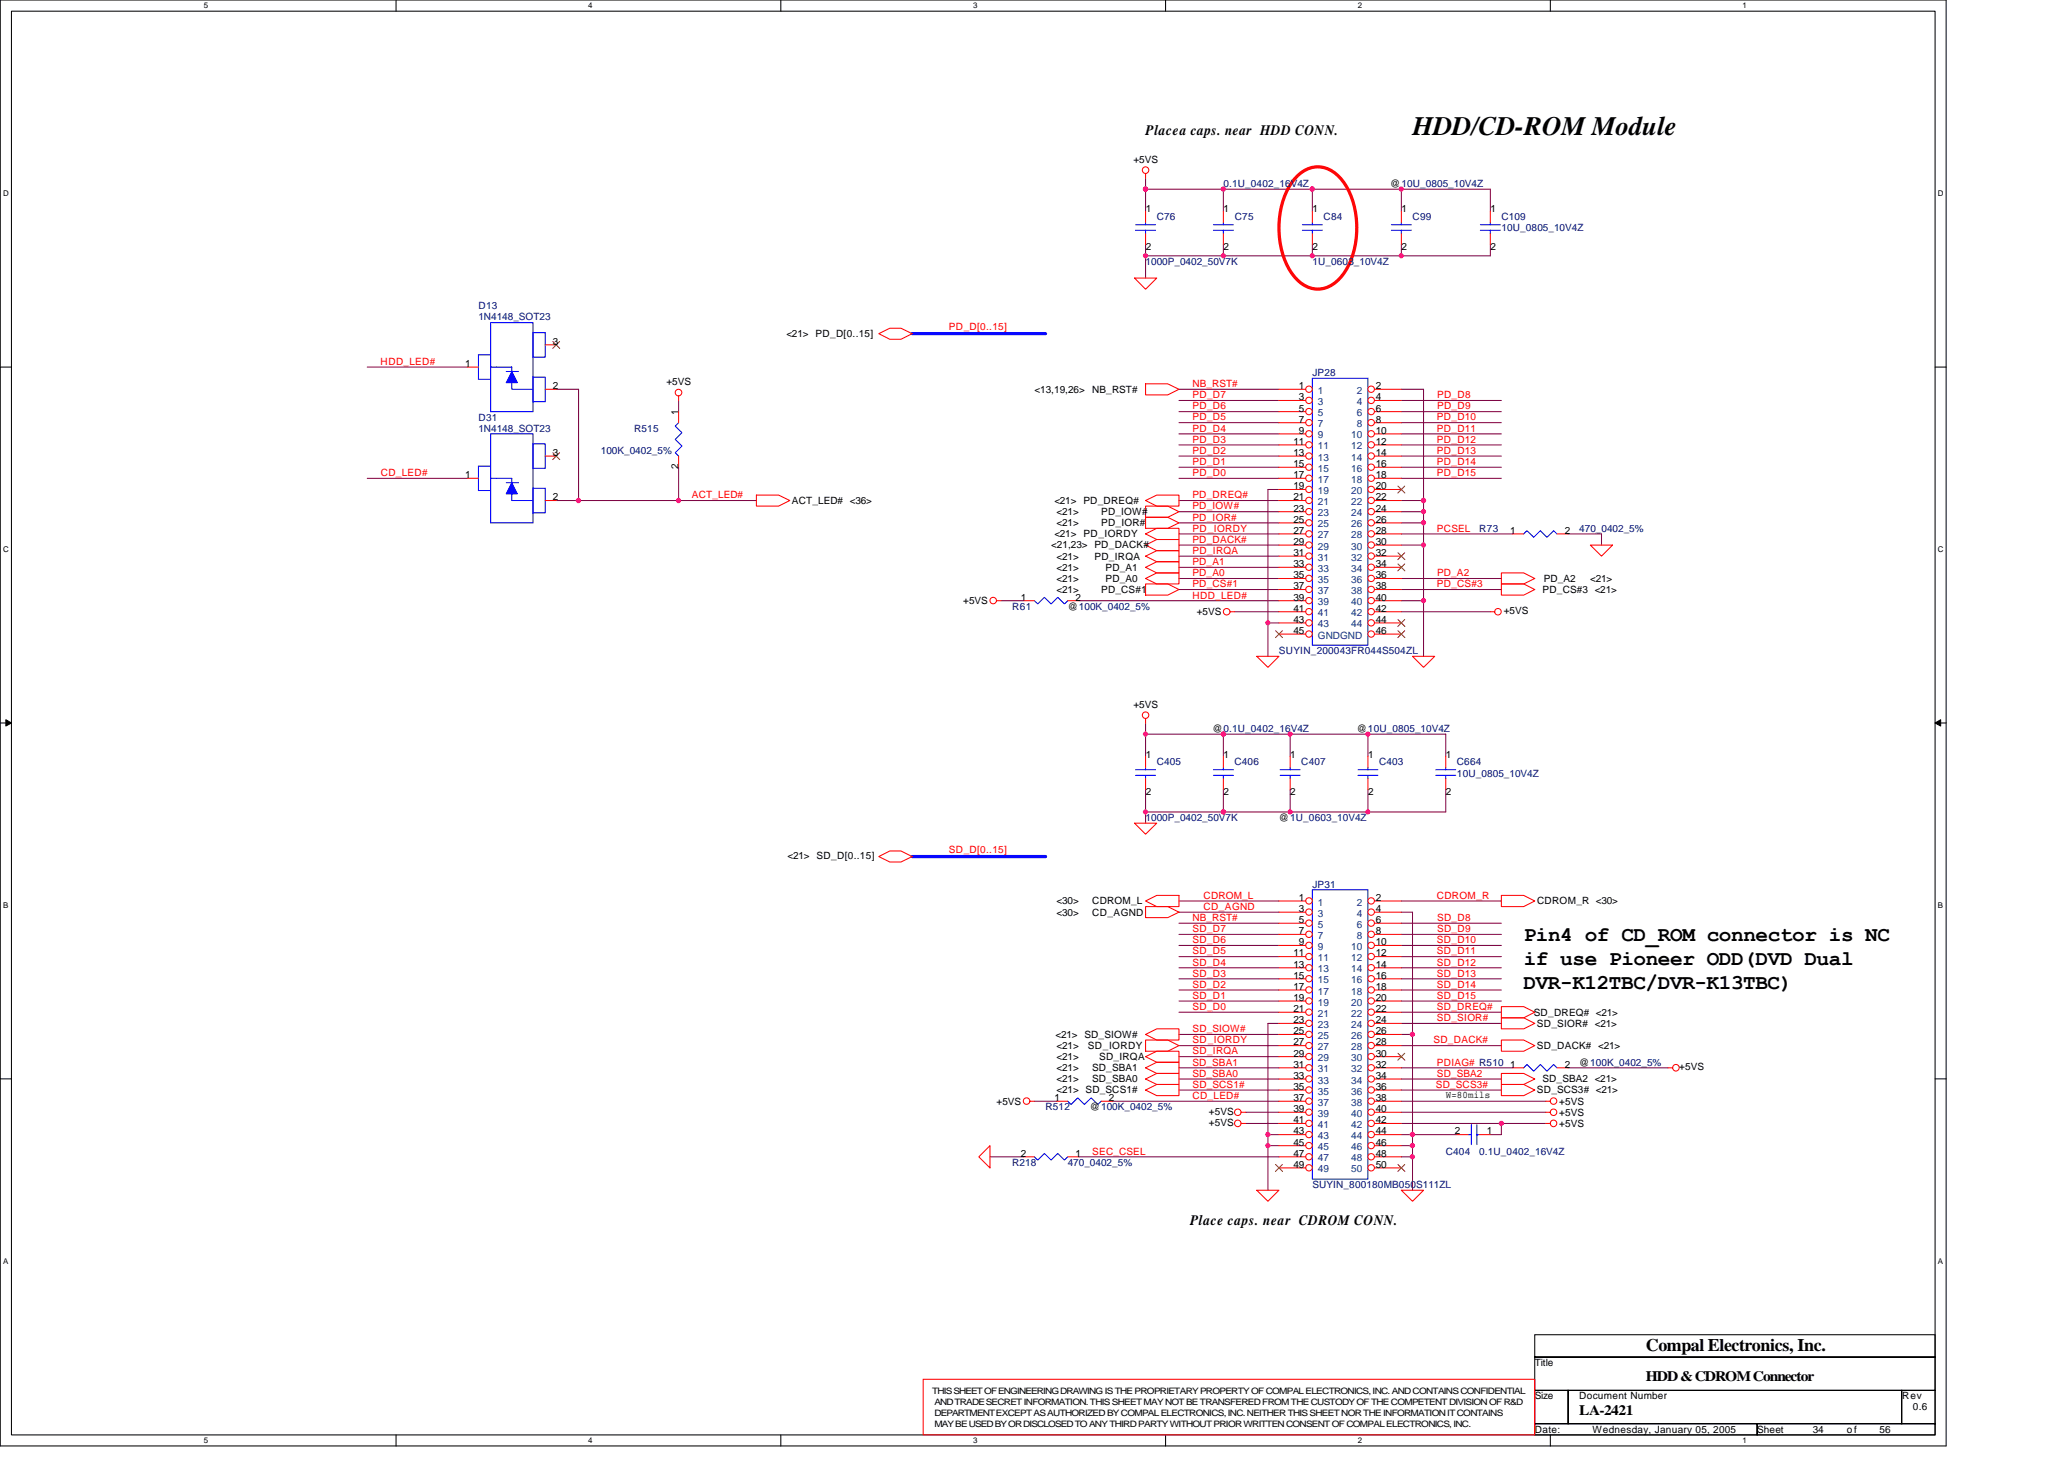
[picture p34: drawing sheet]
<svg xmlns="http://www.w3.org/2000/svg" width="297mm" height="210mm" viewBox="0 0 297 210" stroke-linecap="round" stroke-linejoin="round" font-family="sans-serif">
<defs><g id="words">
<text font-size="3.8" x="203.3" y="19.5">HDD/CD-ROM Module</text>
<g font-size="3">
<text x="219.3" y="135.4">Pin4 of CD_ROM connector is NC</text>
<text x="219.3" y="142.3">DVR-K12TBC/DVR-K13TBC)</text>
<text x="219.3" y="138.8">if use Pioneer ODD(DVD Dual</text>
</g>
<text font-size="2.5" x="236.9" y="194.3">Compal Electronics, Inc.</text>
<g font-size="2.1">
<text x="164.9" y="19.5">Placea caps. near HDD CONN.</text>
<text x="171.3" y="176.3">Place caps. near CDROM CONN.</text>
<text x="227.3" y="203.5">LA-2421</text>
<text x="236.9" y="198.7">HDD &amp; CDROM Connector</text>
</g>
<g font-size="1.4">
<text x="163.1" y="23.4">+5VS</text>
<text x="200.1" y="26.9">@10U_0805_10V4Z</text>
<text x="164.9" y="30.6">1</text>
<text x="176.1" y="30.6">1</text>
<text x="188.9" y="30.6">1</text>
<text x="201.7" y="30.6">1</text>
<text x="214.5" y="30.6">1</text>
<text x="164.9" y="36">2</text>
<text x="176.1" y="36">2</text>
<text x="188.9" y="36">2</text>
<text x="201.7" y="36">2</text>
<text x="214.5" y="36">2</text>
<text x="66.9" y="52.8">1</text>
<text x="79.6" y="49.6">3</text>
<text x="113.2" y="48.5">&lt;21&gt; PD_D[0..15]</text>
<text x="79.6" y="56">2</text>
<text x="95.9" y="55.4">+5VS</text>
<text x="97.6" y="59.7" transform="rotate(-90 97.6 59.7)">1</text>
<text x="148.9" y="56.5">&lt;13,19,26&gt;</text>
<text x="157.2" y="56.5">NB_RST#</text>
<text x="186.9" y="56">1</text>
<text x="186.9" y="57.6">3</text>
<text x="186.9" y="59.2">5</text>
<text x="198" y="56">2</text>
<text x="198" y="57.6">4</text>
<text x="198" y="59.2">6</text>
<text x="79.6" y="65.6">3</text>
<text x="186.1" y="64">11</text>
<text x="186.1" y="65.6">13</text>
<text x="186.9" y="60.8">7</text>
<text x="186.9" y="62.4">9</text>
<text x="198" y="60.8">8</text>
<text x="198" y="62.4">10</text>
<text x="198" y="64">12</text>
<text x="198" y="65.6">14</text>
<text x="66.9" y="68.8">1</text>
<text x="79.6" y="72">2</text>
<text x="97.6" y="67.5" transform="rotate(-90 97.6 67.5)">2</text>
<text x="186.1" y="67.2">15</text>
<text x="186.1" y="68.8">17</text>
<text x="186.1" y="70.4">19</text>
<text x="186.1" y="72">21</text>
<text x="198" y="67.2">16</text>
<text x="198" y="68.8">18</text>
<text x="198" y="70.4">20</text>
<text x="198" y="72">22</text>
<text x="114" y="72.5">ACT_LED# &lt;36&gt;</text>
<text x="151.7" y="72.5">&lt;21&gt; PD_DREQ#</text>
<text x="151.7" y="77.3">&lt;21&gt; PD_IORDY</text>
<text x="152.1" y="75.7">&lt;21&gt;</text>
<text x="152.1" y="74.1">&lt;21&gt;</text>
<text x="158.5" y="75.7">PD_IOR#</text>
<text x="158.5" y="74.1">PD_IOW#</text>
<text x="186.1" y="73.6">23</text>
<text x="186.1" y="75.2">25</text>
<text x="186.1" y="76.8">27</text>
<text x="198" y="73.6">24</text>
<text x="198" y="75.2">26</text>
<text x="198" y="76.8">28</text>
<text x="217.4" y="76.8">1</text>
<text x="225.2" y="76.8">2</text>
<text x="151.3" y="78.9">&lt;21,23&gt; PD_DACK#</text>
<text x="152.1" y="83.7">&lt;21&gt;</text>
<text x="152.1" y="82.1">&lt;21&gt;</text>
<text x="152.1" y="80.5">&lt;21&gt;</text>
<text x="157.5" y="80.5">PD_IRQA</text>
<text x="159.1" y="83.7">PD_A0</text>
<text x="159.1" y="82.1">PD_A1</text>
<text x="186.1" y="78.4">29</text>
<text x="186.1" y="80">31</text>
<text x="186.1" y="81.6">33</text>
<text x="186.1" y="83.2">35</text>
<text x="198" y="78.4">30</text>
<text x="198" y="80">32</text>
<text x="198" y="81.6">34</text>
<text x="198" y="83.2">36</text>
<text x="222.2" y="83.7">PD_A2</text>
<text x="228.9" y="83.7">&lt;21&gt;</text>
<text x="138.6" y="86.9">+5VS</text>
<text x="146.9" y="86.4">1</text>
<text x="152.1" y="85.3">&lt;21&gt;</text>
<text x="153.7" y="87.7">@100K_0402_5%</text>
<text x="154.8" y="86.4">2</text>
<text x="158.5" y="85.3">PD_CS#1</text>
<text x="172.2" y="88.5">+5VS</text>
<text x="186.1" y="84.8">37</text>
<text x="186.1" y="86.4">39</text>
<text x="186.1" y="88">41</text>
<text x="186.1" y="89.6">43</text>
<text x="198" y="84.8">38</text>
<text x="198" y="86.4">40</text>
<text x="198" y="88">42</text>
<text x="198" y="89.6">44</text>
<text x="216.4" y="88.3">+5VS</text>
<text x="222" y="85.3">PD_CS#3 &lt;21&gt;</text>
<text x="186.1" y="91.2">45</text>
<text x="198" y="91.2">46</text>
<text x="163.1" y="101.8">+5VS</text>
<text x="174.5" y="105.3">@0.1U_0402_16V4Z</text>
<text x="195.3" y="105.3">@10U_0805_10V4Z</text>
<text x="164.9" y="109">1</text>
<text x="176.1" y="109">1</text>
<text x="185.7" y="109">1</text>
<text x="196.9" y="109">1</text>
<text x="208.1" y="109">1</text>
<text x="164.9" y="114.4">2</text>
<text x="176.1" y="114.4">2</text>
<text x="184.1" y="118.1">@1U_0603_10V4Z</text>
<text x="185.7" y="114.4">2</text>
<text x="196.9" y="114.4">2</text>
<text x="208.1" y="114.4">2</text>
<text x="113.3" y="123.5">&lt;21&gt; SD_D[0..15]</text>
<text x="152.1" y="130.1">&lt;30&gt;</text>
<text x="152.1" y="131.7">&lt;30&gt;</text>
<text x="157.2" y="130.1">CDROM_L</text>
<text x="157.2" y="131.7">CD_AGND</text>
<text x="186.9" y="129.6">1</text>
<text x="186.9" y="131.2">3</text>
<text x="198" y="129.6">2</text>
<text x="198" y="131.2">4</text>
<text x="221.2" y="130.1">CDROM_R &lt;30&gt;</text>
<text x="186.1" y="137.6">11</text>
<text x="186.9" y="132.8">5</text>
<text x="186.9" y="134.4">7</text>
<text x="186.9" y="136">9</text>
<text x="198" y="132.8">6</text>
<text x="198" y="134.4">8</text>
<text x="198" y="136">10</text>
<text x="198" y="137.6">12</text>
<text x="186.1" y="139.2">13</text>
<text x="186.1" y="140.8">15</text>
<text x="186.1" y="142.4">17</text>
<text x="186.1" y="144">19</text>
<text x="198" y="139.2">14</text>
<text x="198" y="140.8">16</text>
<text x="198" y="142.4">18</text>
<text x="198" y="144">20</text>
<text x="151.9" y="149.3">&lt;21&gt; SD_SIOW#</text>
<text x="186.1" y="145.6">21</text>
<text x="186.1" y="147.2">23</text>
<text x="186.1" y="148.8">25</text>
<text x="198" y="145.6">22</text>
<text x="198" y="147.2">24</text>
<text x="198" y="148.8">26</text>
<text x="220.7" y="146.1">SD_DREQ# &lt;21&gt;</text>
<text x="221.2" y="147.7">SD_SIOR# &lt;21&gt;</text>
<text x="152.1" y="155.7">&lt;21&gt;</text>
<text x="152.1" y="154.1">&lt;21&gt;</text>
<text x="152.1" y="152.5">&lt;21&gt;</text>
<text x="152.1" y="150.9">&lt;21&gt;</text>
<text x="156.5" y="150.9">SD_IORDY</text>
<text x="157.2" y="155.7">SD_SBA0</text>
<text x="157.2" y="154.1">SD_SBA1</text>
<text x="158.2" y="152.5">SD_IRQA</text>
<text x="186.1" y="150.4">27</text>
<text x="186.1" y="152">29</text>
<text x="186.1" y="153.6">31</text>
<text x="186.1" y="155.2">33</text>
<text x="198" y="150.4">28</text>
<text x="198" y="152">30</text>
<text x="198" y="153.6">32</text>
<text x="198" y="155.2">34</text>
<text x="217.4" y="153.6">1</text>
<text x="221.2" y="150.9">SD_DACK# &lt;21&gt;</text>
<text x="222" y="155.7">SD_SBA2 &lt;21&gt;</text>
<text x="225.2" y="153.6">2</text>
<text x="227.3" y="153.3">@100K_0402_5%</text>
<text x="241.7" y="154">+5VS</text>
<text x="143.4" y="158.9">+5VS</text>
<text x="151.7" y="158.4">1</text>
<text x="152.1" y="157.3">&lt;21&gt; SD_SCS1#</text>
<text x="156.9" y="159.7">@100K_0402_5%</text>
<text x="159.6" y="158.4">2</text>
<text x="174" y="160.4">+5VS</text>
<text x="174" y="162">+5VS</text>
<text x="186.1" y="156.8">35</text>
<text x="186.1" y="158.4">37</text>
<text x="186.1" y="160">39</text>
<text x="186.1" y="161.6">41</text>
<text x="198" y="156.8">36</text>
<text x="198" y="158.4">38</text>
<text x="198" y="160">40</text>
<text x="198" y="161.6">42</text>
<text x="208.1" y="158">W=80mils</text>
<text x="221.2" y="157.3">SD_SCS3# &lt;21&gt;</text>
<text x="224.4" y="158.9">+5VS</text>
<text x="224.4" y="160.5">+5VS</text>
<text x="146.9" y="166.4">2</text>
<text x="154.8" y="166.4">1</text>
<text x="186.1" y="163.2">43</text>
<text x="186.1" y="164.8">45</text>
<text x="186.1" y="166.4">47</text>
<text x="186.1" y="168">49</text>
<text x="198" y="163.2">44</text>
<text x="198" y="164.8">46</text>
<text x="198" y="166.4">48</text>
<text x="198" y="168">50</text>
<text x="209.4" y="163.2">2</text>
<text x="214" y="163.2">1</text>
<text x="224.4" y="162.1">+5VS</text>
<text x="220.9" y="196.5">Title</text>
<text x="220.9" y="201.3">Size</text>
<text x="227.3" y="201.3">Document Number</text>
<text x="273.7" y="201.3">Rev</text>
<text x="275.3" y="202.9">0.6</text>
<text x="220.9" y="206.1">Date:</text>
<text x="229.2" y="206.1">Wednesday, January 05, 2005</text>
<text x="252.9" y="206.1">Sheet</text>
<text x="260.9" y="206.1">34</text>
<text x="265.8" y="206.1">of</text>
<text x="270.5" y="206.1">56</text>
</g>
<g font-size="1.4" fill="#000080">
<text x="176.1" y="26.9">0.1U_0402_16V4Z</text>
<text x="166.5" y="31.7">C76</text>
<text x="177.7" y="31.7">C75</text>
<text x="190.5" y="31.7">C84</text>
<text x="203.3" y="31.7">C99</text>
<text x="216.1" y="31.7">C109</text>
<text x="216.1" y="33.3">10U_0805_10V4Z</text>
<text x="164.9" y="38.1">1000P_0402_50V7K</text>
<text x="188.9" y="38.1">1U_0603_10V4Z</text>
<text x="68.9" y="46.1">1N4148_SOT23</text>
<text x="68.9" y="44.5">D13</text>
<text x="188.9" y="54.1">JP28</text>
<text x="68.9" y="62.1">1N4148_SOT23</text>
<text x="68.9" y="60.5">D31</text>
<text x="86.5" y="65.3">100K_0402_5%</text>
<text x="91.3" y="62.1">R515</text>
<text x="212.9" y="76.5">R73</text>
<text x="227.3" y="76.5">470_0402_5%</text>
<text x="145.7" y="87.7">R61</text>
<text x="184.1" y="94.1">SUYIN_200043FR044S504ZL</text>
<text x="166.5" y="110.1">C405</text>
<text x="177.7" y="110.1">C406</text>
<text x="187.3" y="110.1">C407</text>
<text x="198.5" y="110.1">C403</text>
<text x="209.7" y="110.1">C664</text>
<text x="209.7" y="111.7">10U_0805_10V4Z</text>
<text x="164.9" y="118.1">1000P_0402_50V7K</text>
<text x="188.9" y="127.7">JP31</text>
<text x="150.5" y="159.7">R512</text>
<text x="145.7" y="167.7">R218</text>
<text x="153.7" y="167.7">470_0402_5%</text>
<text x="208.1" y="166.1">C404</text>
<text x="212.9" y="166.1">0.1U_0402_16V4Z</text>
<text x="188.9" y="170.9">SUYIN_800180MB050S111ZL</text>
</g>
<g font-size="1.4" fill="#f00">
<text x="136.5" y="47.5">PD_D[0..15]</text>
<text x="54.8" y="52.5">HDD_LED#</text>
<text x="171.6" y="55.7">NB_RST#</text>
<text x="171.6" y="57.3">PD_D7</text>
<text x="171.6" y="58.9">PD_D6</text>
<text x="206.8" y="57.3">PD_D8</text>
<text x="206.8" y="58.9">PD_D9</text>
<text x="171.6" y="60.5">PD_D5</text>
<text x="171.6" y="63.7">PD_D3</text>
<text x="171.6" y="62.1">PD_D4</text>
<text x="171.6" y="65.3">PD_D2</text>
<text x="206.8" y="65.3">PD_D13</text>
<text x="206.8" y="63.7">PD_D12</text>
<text x="206.8" y="60.5">PD_D10</text>
<text x="206.8" y="62.1">PD_D11</text>
<text x="54.8" y="68.5">CD_LED#</text>
<text x="99.6" y="71.7">ACT_LED#</text>
<text x="171.6" y="71.7">PD_DREQ#</text>
<text x="171.6" y="66.9">PD_D1</text>
<text x="171.6" y="68.5">PD_D0</text>
<text x="206.8" y="68.5">PD_D15</text>
<text x="206.8" y="66.9">PD_D14</text>
<text x="171.6" y="73.3">PD_IOW#</text>
<text x="171.6" y="76.5">PD_IORDY</text>
<text x="171.6" y="74.9">PD_IOR#</text>
<text x="206.8" y="76.5">PCSEL</text>
<text x="171.6" y="78.1">PD_DACK#</text>
<text x="171.6" y="81.3">PD_A1</text>
<text x="171.6" y="82.9">PD_A0</text>
<text x="171.6" y="79.7">PD_IRQA</text>
<text x="206.8" y="82.9">PD_A2</text>
<text x="171.6" y="86.1">HDD_LED#</text>
<text x="171.6" y="84.5">PD_CS#1</text>
<text x="206.8" y="84.5">PD_CS#3</text>
<text x="136.5" y="122.7">SD_D[0..15]</text>
<text x="173.2" y="130.9">CD_AGND</text>
<text x="173.2" y="129.3">CDROM_L</text>
<text x="206.8" y="129.3">CDROM_R</text>
<text x="171.6" y="132.5">NB_RST#</text>
<text x="171.6" y="134.1">SD_D7</text>
<text x="171.6" y="135.7">SD_D6</text>
<text x="171.6" y="137.3">SD_D5</text>
<text x="206.8" y="137.3">SD_D11</text>
<text x="206.8" y="135.7">SD_D10</text>
<text x="206.8" y="132.5">SD_D8</text>
<text x="206.8" y="134.1">SD_D9</text>
<text x="171.6" y="138.9">SD_D4</text>
<text x="171.6" y="140.5">SD_D3</text>
<text x="171.6" y="142.1">SD_D2</text>
<text x="171.6" y="143.7">SD_D1</text>
<text x="206.8" y="138.9">SD_D12</text>
<text x="206.8" y="140.5">SD_D13</text>
<text x="206.8" y="142.1">SD_D14</text>
<text x="206.8" y="143.7">SD_D15</text>
<text x="171.6" y="148.5">SD_SIOW#</text>
<text x="171.6" y="145.3">SD_D0</text>
<text x="206.8" y="146.9">SD_SIOR#</text>
<text x="206.8" y="145.3">SD_DREQ#</text>
<text x="171.6" y="153.3">SD_SBA1</text>
<text x="171.6" y="154.9">SD_SBA0</text>
<text x="171.6" y="150.1">SD_IORDY</text>
<text x="171.6" y="151.7">SD_IRQA</text>
<text x="206.3" y="150.1">SD_DACK#</text>
<text x="206.8" y="153.3">PDIAG# R510</text>
<text x="206.8" y="154.9">SD_SBA2</text>
<text x="171.6" y="156.5">SD_SCS1#</text>
<text x="171.6" y="158.1">CD_LED#</text>
<text x="206.6" y="156.5">SD_SCS3#</text>
<text x="157.2" y="166.1">SEC_CSEL</text>
</g>
<g font-size="1.4" fill="#004080">
<text x="189.7" y="56.7">1</text>
<text x="189.7" y="58.3">3</text>
<text x="189.7" y="59.9">5</text>
<text x="195.3" y="56.7">2</text>
<text x="195.3" y="58.3">4</text>
<text x="195.3" y="59.9">6</text>
<text x="189.7" y="61.5">7</text>
<text x="189.7" y="63.1">9</text>
<text x="189.7" y="64.7">11</text>
<text x="194.5" y="63.1">10</text>
<text x="194.5" y="64.7">12</text>
<text x="195.3" y="61.5">8</text>
<text x="189.7" y="66.3">13</text>
<text x="189.7" y="67.9">15</text>
<text x="189.7" y="69.5">17</text>
<text x="189.7" y="71.1">19</text>
<text x="194.5" y="66.3">14</text>
<text x="194.5" y="67.9">16</text>
<text x="194.5" y="69.5">18</text>
<text x="194.5" y="71.1">20</text>
<text x="189.7" y="72.7">21</text>
<text x="189.7" y="74.3">23</text>
<text x="189.7" y="75.9">25</text>
<text x="189.7" y="77.5">27</text>
<text x="194.5" y="72.7">22</text>
<text x="194.5" y="74.3">24</text>
<text x="194.5" y="75.9">26</text>
<text x="194.5" y="77.5">28</text>
<text x="189.7" y="79.1">29</text>
<text x="189.7" y="80.7">31</text>
<text x="189.7" y="82.3">33</text>
<text x="189.7" y="83.9">35</text>
<text x="194.5" y="79.1">30</text>
<text x="194.5" y="80.7">32</text>
<text x="194.5" y="82.3">34</text>
<text x="194.5" y="83.9">36</text>
<text x="189.7" y="85.5">37</text>
<text x="189.7" y="87.1">39</text>
<text x="189.7" y="88.7">41</text>
<text x="194.5" y="85.5">38</text>
<text x="194.5" y="87.1">40</text>
<text x="194.5" y="88.7">42</text>
<text x="189.7" y="90.3">43</text>
<text x="189.7" y="91.9">GNDGND</text>
<text x="194.5" y="90.3">44</text>
<text x="189.7" y="130.3">1</text>
<text x="189.7" y="131.9">3</text>
<text x="195.3" y="130.3">2</text>
<text x="195.3" y="131.9">4</text>
<text x="189.7" y="133.5">5</text>
<text x="189.7" y="135.1">7</text>
<text x="189.7" y="136.7">9</text>
<text x="194.5" y="136.7">10</text>
<text x="195.3" y="133.5">6</text>
<text x="195.3" y="135.1">8</text>
<text x="189.7" y="138.3">11</text>
<text x="189.7" y="139.9">13</text>
<text x="189.7" y="141.5">15</text>
<text x="189.7" y="143.1">17</text>
<text x="194.5" y="138.3">12</text>
<text x="194.5" y="139.9">14</text>
<text x="194.5" y="141.5">16</text>
<text x="194.5" y="143.1">18</text>
<text x="189.7" y="144.7">19</text>
<text x="189.7" y="146.3">21</text>
<text x="189.7" y="147.9">23</text>
<text x="189.7" y="149.5">25</text>
<text x="194.5" y="144.7">20</text>
<text x="194.5" y="146.3">22</text>
<text x="194.5" y="147.9">24</text>
<text x="194.5" y="149.5">26</text>
<text x="189.7" y="151.1">27</text>
<text x="189.7" y="152.7">29</text>
<text x="189.7" y="154.3">31</text>
<text x="189.7" y="155.9">33</text>
<text x="194.5" y="151.1">28</text>
<text x="194.5" y="152.7">30</text>
<text x="194.5" y="154.3">32</text>
<text x="194.5" y="155.9">34</text>
<text x="189.7" y="157.5">35</text>
<text x="189.7" y="159.1">37</text>
<text x="189.7" y="160.7">39</text>
<text x="194.5" y="157.5">36</text>
<text x="194.5" y="159.1">38</text>
<text x="194.5" y="160.7">40</text>
<text x="189.7" y="162.3">41</text>
<text x="189.7" y="163.9">43</text>
<text x="189.7" y="165.5">45</text>
<text x="189.7" y="167.1">47</text>
<text x="194.5" y="162.3">42</text>
<text x="194.5" y="163.9">44</text>
<text x="194.5" y="165.5">46</text>
<text x="194.5" y="167.1">48</text>
<text x="189.7" y="168.7">49</text>
<text x="194.5" y="168.7">50</text>
</g>
<g font-size="1.3">
<text x="134.2" y="200.5">THIS SHEET OF ENGINEERING DRAWING IS THE PROPRIETARY PROPERTY OF COMPAL ELECTRONICS, INC. AND CONTAINS CONFIDENTIAL</text>
<text x="134.5" y="203.7">DEPARTMENT EXCEPT AS AUTHORIZED BY COMPAL ELECTRONICS, INC. NEITHER THIS SHEET NOR THE INFORMATION IT CONTAINS</text>
<text x="134.5" y="202.1">AND TRADE SECRET INFORMATION. THIS SHEET MAY NOT BE TRANSFERED FROM THE CUSTODY OF THE COMPETENT DIVISION OF R&amp;D</text>
<text x="134.5" y="205.3">MAY BE USED BY OR DISCLOSED TO ANY THIRD PARTY WITHOUT PRIOR WRITTEN CONSENT OF COMPAL ELECTRONICS, INC.</text>
</g>
<g font-size="1.1">
<text x="29.3" y="1.2">5</text>
<text x="84.7" y="1.2">4</text>
<text x="140" y="1.2">3</text>
<text x="195.4" y="1.2">2</text>
<text x="250.8" y="1.2">1</text>
<text x=".4" y="28.2">D</text>
<text x="278.9" y="28.2">D</text>
<text x=".4" y="79.4">C</text>
<text x="278.9" y="79.4">C</text>
<text x=".4" y="130.6">B</text>
<text x="278.9" y="130.6">B</text>
<text x=".4" y="181.8">A</text>
<text x="278.9" y="181.8">A</text>
<text x="29.3" y="207.6">5</text>
<text x="84.7" y="207.6">4</text>
<text x="140" y="207.6">3</text>
<text x="195.4" y="207.6">2</text>
<text x="250.8" y="207.6">1</text>
</g>
</g></defs>
<path d="M0 0h280.1v208h-280.1zM1.6 1.6h276.9v204.8h-276.9z" fill="none" stroke="#000" stroke-width=".15"/>
<g fill="#fff">
<path d="M29.3 .2h.6v1.2h-.6z"/>
<path d="M29.3 206.6h.6v1.3h-.6z"/>
</g>
<path d="M57 0v1.6M57 206.4v1.6" fill="none" stroke="#000" stroke-width=".15"/>
<g fill="#fff">
<path d="M84.7 .2h.6v1.2h-.6z"/>
<path d="M84.7 206.6h.6v1.3h-.6z"/>
</g>
<path d="M112.4 0v1.6M112.4 206.4v1.6" fill="none" stroke="#000" stroke-width=".15"/>
<g fill="#fff">
<path d="M140 .2h.6v1.2h-.6z"/>
<path d="M140 206.6h.6v1.3h-.6z"/>
</g>
<path d="M167.7 0v1.6M167.7 206.4v1.6" fill="none" stroke="#000" stroke-width=".15"/>
<g fill="#fff">
<path d="M195.4 .2h.6v1.2h-.6z"/>
<path d="M195.4 206.6h.6v1.3h-.6z"/>
</g>
<path d="M223.1 0v1.6M223.1 206.4v1.6" fill="none" stroke="#000" stroke-width=".15"/>
<g fill="#fff">
<path d="M250.8 .2h.6v1.2h-.6z"/>
<path d="M250.8 206.6h.6v1.3h-.6z"/>
<path d="M.4 27.2h.8v1.3h-.8z"/>
<path d="M278.9 27.2h.8v1.3h-.8z"/>
<path d="M.4 78.4h.8v1.3h-.8z"/>
<path d="M278.9 78.4h.8v1.3h-.8z"/>
</g>
<path d="M0 52.8h1.6M278.5 52.8h1.6" fill="none" stroke="#000" stroke-width=".15"/>
<g fill="#fff">
<path d="M.4 129.6h.8v1.3h-.8z"/>
<path d="M278.9 129.6h.7v1.3h-.7z"/>
</g>
<path d="M0 104h1.6M278.5 104h1.6" fill="none" stroke="#000" stroke-width=".15"/>
<path d="M.8 103.5l.8 .5-.8 .5zM278.5 104l.8-.5v1z" fill="#000" stroke="#000" stroke-width=".14"/>
<g fill="#fff">
<path d="M.4 180.8h.8v1.3h-.8z"/>
<path d="M278.9 180.8h.7v1.3h-.7z"/>
</g>
<path d="M0 155.2h1.6M278.5 155.2h1.6M220.9 192h57.6v3.2h-57.6zM220.9 195.2h57.6v4.8h-57.6zM220.9 200h4.8v4.8h-4.8zM220.9 204.8h32v1.6h-32zM225.7 200h48v4.8h-48zM252.9 204.8h25.6v1.6h-25.6zM273.7 200h4.8v4.8h-4.8z" fill="none" stroke="#000" stroke-width=".15"/>
<g fill="none" stroke="#800040" stroke-width=".15">
<path d="M164.9 27.2h49.6v3.2M164.9 25.6v4.8M164.9 35.2v4.8M176.1 27.2v3.2M176.1 35.2v1.6M188.9 27.2v3.2M188.9 35.2v1.6M201.7 27.2v3.2M201.7 35.2v1.6M214.5 35.2v1.6h-49.6M52.8 52.8h14.5M80 56h3.3v16"/>
<path d="M97.7 57.6v1.6M169.7 56h14.4M169.7 57.6h14.4M169.7 59.2h14.4M201.7 56h3.2v38.4M201.7 57.6h14.4M201.7 59.2h14.4M52.8 68.8h14.5M80 72h28.9M97.7 67.2v4.8M169.7 68.8h14.4M169.7 60.8h14.4"/>
<path d="M169.7 64h14.4M169.7 67.2h14.4M169.7 62.4h14.4M169.7 65.6h14.4M169.7 76.8h14.4M169.7 72h14.4M169.7 73.6h14.4M169.7 78.4h14.4M169.7 75.2h14.4M184.1 70.4h-1.6v24M201.7 68.8h14.4M201.7 60.8h14.4"/>
<path d="M201.7 64h14.4M201.7 67.2h14.4M201.7 62.4h14.4M201.7 65.6h14.4M201.7 76.8h16M201.7 72h3.2M201.7 73.6h3.2M201.7 78.4h3.2M201.7 75.2h3.2M225.7 76.8h4.8v1.6M144.1 86.4h3.2M155.3 86.4h28.8"/>
<path d="M169.7 81.6h14.4M169.7 83.2h14.4M169.7 84.8h14.4M169.7 80h14.4M177.7 88h6.4M182.5 89.6h1.6M201.7 88h12.8M201.7 86.4h3.2M201.7 83.2h14.4M201.7 84.8h14.4M164.9 105.6h43.2v3.2M164.9 104v4.8"/>
<path d="M164.9 113.6v4.8M176.1 105.6v3.2M176.1 113.6v3.2M185.7 105.6v3.2M185.7 113.6v3.2M196.9 105.6v3.2M196.9 113.6v3.2M208.1 113.6v3.2h-43.2M169.7 131.2h14.4M169.7 132.8h14.4M169.7 129.6h14.4M169.7 134.4h14.4"/>
<path d="M169.7 136h14.4M169.7 137.6h14.4M169.7 139.2h14.4M201.7 131.2h1.6v40M201.7 132.8h14.4M201.7 129.6h14.4M201.7 134.4h14.4M201.7 136h14.4M201.7 137.6h14.4M201.7 139.2h14.4M148.9 158.4h3.2M160.1 158.4h24"/>
<path d="M169.7 153.6h14.4M169.7 148.8h14.4M169.7 140.8h14.4M169.7 142.4h14.4M169.7 144h14.4M169.7 145.6h14.4M169.7 156.8h14.4M169.7 155.2h14.4M169.7 150.4h14.4M169.7 152h14.4M184.1 147.2h-1.6v24M201.7 158.4h20.8"/>
<path d="M201.7 153.6h16M201.7 148.8h1.6M201.7 147.2h14.4M201.7 140.8h14.4M201.7 142.4h14.4M201.7 144h14.4M201.7 145.6h14.4M201.7 156.8h14.4M201.7 155.2h14.4M201.7 150.4h14.4M225.7 153.6h14.4M142.5 166.4h4.8"/>
<path d="M155.3 166.4h28.8M179.3 161.6h4.8M179.3 160h4.8M182.3 164.8h1.8M182.5 163.2h1.6M201.7 166.4h1.6M201.7 164.8h1.6M201.7 161.6h20.8M201.7 163.2h8M201.7 160h20.8M216.1 161.5v1.7h-1.6"/>
</g>
<path d="M131.3 48h19.2M131.3 123.2h19.2" fill="none" stroke="#00f" stroke-width=".47"/>
<g fill="none" stroke="#f00" stroke-width=".15">
<path d="M164.9 25v.6M201.7 30.4v1.6M201.7 33.6v1.6M97.7 57v.6M126.5 48l1.6-.8h1.6l1.6 .8-1.6 .8h-1.6zM163.3 40h3.2l-1.6 1.6zM164.9 55.2h3.2l1.6 .8-1.6 .8h-3.2zM108.9 71.2h3.2l1.6 .8-1.6 .8h-3.2zM164.9 72l1.6-.8h3.2v1.6h-3.2zM164.9 74.4h3.2l1.6 .8-1.6 .8h-3.2zM164.9 72.8h3.2l1.6 .8-1.6 .8h-3.2zM164.9 78.4l1.6-.8h3.2v1.6h-3.2z"/>
<path d="M164.9 76.8l1.6-.8h3.2v1.6h-3.2zM228.9 78.4h3.2l-1.6 1.6zM143.4 86.4h.7M164.9 80l1.6-.8h3.2v1.6h-3.2zM164.9 84h3.2l1.6 .8-1.6 .8h-3.2zM164.9 83.2l1.6-.8h3.2v1.6h-3.2zM164.9 81.6l1.6-.8h3.2v1.6h-3.2zM177 88h.7M180.9 94.4h3.2l-1.6 1.6zM203.3 94.4h3.2l-1.6 1.6zM214.5 88h.6M216.1 82.4h3.2l1.6 .8-1.6 .8h-3.2z"/>
<path d="M216.1 84h3.2l1.6 .8-1.6 .8h-3.2zM163.3 118.4h3.2l-1.6 1.6zM164.9 103.4v.6M176.1 108.8v1.6M176.1 112v1.6M126.5 123.2l1.6-.8h1.6l1.6 .8-1.6 .8h-1.6zM164.9 129.6l1.6-.8h3.2v1.6h-3.2zM164.9 130.4h3.2l1.6 .8-1.6 .8h-3.2zM216.1 128.8h3.2l1.6 .8-1.6 .8h-3.2zM148.2 158.4h.7M164.9 155.2l1.6-.8h3.2v1.6h-3.2zM164.9 156.8l1.6-.8h3.2v1.6h-3.2z"/>
<path d="M164.9 153.6l1.6-.8h3.2v1.6h-3.2zM164.9 148.8l1.6-.8h3.2v1.6h-3.2zM164.9 152l1.6-.8h3.2v1.6h-3.2zM164.9 149.6h3.2l1.6 .8-1.6 .8h-3.2zM216.1 154.4h3.2l1.6 .8-1.6 .8h-3.2zM216.1 156h3.2l1.6 .8-1.6 .8h-3.2zM216.1 146.4h3.2l1.6 .8-1.6 .8h-3.2zM216.1 149.6h3.2l1.6 .8-1.6 .8h-3.2zM216.1 144.8h3.2l1.6 .8-1.6 .8h-3.2zM222.5 158.4h.6M240.1 153.6h.6M140.9 166.4l1.6-1.6v3.2z"/>
<path d="M178.6 160h.7M178.6 161.6h.7M180.9 171.2h3.2l-1.6 1.6zM201.7 171.2h3.2l-1.6 1.6zM222.5 160h.6M222.5 161.6h.6M132.9 198.4h88v8h-88z"/>
<circle cx="164.9" cy="24.5" r=".47"/>
<circle cx="97.6" cy="56.5" r=".48"/>
<circle cx="142.9" cy="86.4" r=".47"/>
<circle cx="176.5" cy="88" r=".47"/>
<circle cx="215.6" cy="88" r=".47"/>
<circle cx="164.9" cy="102.9" r=".47"/>
<circle cx="147.7" cy="158.4" r=".47"/>
<circle cx="223.6" cy="158.4" r=".47"/>
<circle cx="241.2" cy="153.6" r=".47"/>
<circle cx="178.1" cy="161.6" r=".47"/>
<circle cx="178.1" cy="160" r=".47"/>
<circle cx="223.6" cy="161.6" r=".47"/>
<circle cx="223.6" cy="160" r=".47"/>
</g>
<path d="M186.6 25.4a4 4 0 0 1 6.1 0 11.4 11.4 0 0 1 2.3 9.9 8.8 8.8 0 0 1-3 5.5 3.9 3.9 0 0 1-5.4-.6 11.5 11.5 0 0 1-2.3-9.9 9.7 9.7 0 0 1 2.3-4.9z" fill="none" stroke="#f00" stroke-width=".47"/>
<path d="M200.2 33.1h2.9M200.2 32.3h2.9M201.7 32v.3M201.7 33.1v.5M174.6 111.5h2.9M174.6 110.7h2.9M176.1 110.4v.3M176.1 111.5v.5M188.9 128h8v41.6h-8z" fill="none" stroke="#00f" stroke-width=".15"/>
<circle cx="188.4" cy="129.6" r=".46" fill="#fff" stroke="#f00" stroke-width=".15"/>
<path d="M184.1 129.6h3.8" fill="none" stroke="#f00" stroke-width=".15"/>
<circle cx="197.3" cy="129.6" r=".46" fill="#fff" stroke="#f00" stroke-width=".15"/>
<path d="M197.8 129.6h3.9" fill="none" stroke="#f00" stroke-width=".15"/>
<circle cx="188.4" cy="131.2" r=".46" fill="#fff" stroke="#f00" stroke-width=".15"/>
<path d="M184.1 131.2h3.8" fill="none" stroke="#f00" stroke-width=".15"/>
<circle cx="197.3" cy="131.2" r=".46" fill="#fff" stroke="#f00" stroke-width=".15"/>
<path d="M197.8 131.2h3.9" fill="none" stroke="#f00" stroke-width=".15"/>
<circle cx="188.4" cy="132.8" r=".46" fill="#fff" stroke="#f00" stroke-width=".15"/>
<path d="M184.1 132.8h3.8" fill="none" stroke="#f00" stroke-width=".15"/>
<circle cx="197.3" cy="132.8" r=".46" fill="#fff" stroke="#f00" stroke-width=".15"/>
<path d="M197.8 132.8h3.9" fill="none" stroke="#f00" stroke-width=".15"/>
<circle cx="188.4" cy="134.4" r=".46" fill="#fff" stroke="#f00" stroke-width=".15"/>
<path d="M184.1 134.4h3.8" fill="none" stroke="#f00" stroke-width=".15"/>
<circle cx="197.3" cy="134.4" r=".46" fill="#fff" stroke="#f00" stroke-width=".15"/>
<path d="M197.8 134.4h3.9" fill="none" stroke="#f00" stroke-width=".15"/>
<circle cx="188.4" cy="136" r=".46" fill="#fff" stroke="#f00" stroke-width=".15"/>
<path d="M184.1 136h3.8" fill="none" stroke="#f00" stroke-width=".15"/>
<circle cx="197.3" cy="136" r=".46" fill="#fff" stroke="#f00" stroke-width=".15"/>
<path d="M197.8 136h3.9" fill="none" stroke="#f00" stroke-width=".15"/>
<circle cx="188.4" cy="137.6" r=".46" fill="#fff" stroke="#f00" stroke-width=".15"/>
<path d="M184.1 137.6h3.8" fill="none" stroke="#f00" stroke-width=".15"/>
<circle cx="197.3" cy="137.6" r=".46" fill="#fff" stroke="#f00" stroke-width=".15"/>
<path d="M197.8 137.6h3.9" fill="none" stroke="#f00" stroke-width=".15"/>
<circle cx="188.4" cy="139.2" r=".46" fill="#fff" stroke="#f00" stroke-width=".15"/>
<path d="M184.1 139.2h3.8" fill="none" stroke="#f00" stroke-width=".15"/>
<circle cx="197.3" cy="139.2" r=".46" fill="#fff" stroke="#f00" stroke-width=".15"/>
<path d="M197.8 139.2h3.9" fill="none" stroke="#f00" stroke-width=".15"/>
<circle cx="188.4" cy="140.8" r=".46" fill="#fff" stroke="#f00" stroke-width=".15"/>
<path d="M184.1 140.8h3.8" fill="none" stroke="#f00" stroke-width=".15"/>
<circle cx="197.3" cy="140.8" r=".46" fill="#fff" stroke="#f00" stroke-width=".15"/>
<path d="M197.8 140.8h3.9" fill="none" stroke="#f00" stroke-width=".15"/>
<circle cx="188.4" cy="142.4" r=".46" fill="#fff" stroke="#f00" stroke-width=".15"/>
<path d="M184.1 142.4h3.8" fill="none" stroke="#f00" stroke-width=".15"/>
<circle cx="197.3" cy="142.4" r=".46" fill="#fff" stroke="#f00" stroke-width=".15"/>
<path d="M197.8 142.4h3.9" fill="none" stroke="#f00" stroke-width=".15"/>
<circle cx="188.4" cy="144" r=".46" fill="#fff" stroke="#f00" stroke-width=".15"/>
<path d="M184.1 144h3.8" fill="none" stroke="#f00" stroke-width=".15"/>
<circle cx="197.3" cy="144" r=".46" fill="#fff" stroke="#f00" stroke-width=".15"/>
<path d="M197.8 144h3.9" fill="none" stroke="#f00" stroke-width=".15"/>
<circle cx="188.4" cy="145.6" r=".46" fill="#fff" stroke="#f00" stroke-width=".15"/>
<path d="M184.1 145.6h3.8" fill="none" stroke="#f00" stroke-width=".15"/>
<circle cx="197.3" cy="145.6" r=".46" fill="#fff" stroke="#f00" stroke-width=".15"/>
<path d="M197.8 145.6h3.9" fill="none" stroke="#f00" stroke-width=".15"/>
<circle cx="188.4" cy="147.2" r=".46" fill="#fff" stroke="#f00" stroke-width=".15"/>
<path d="M184.1 147.2h3.8" fill="none" stroke="#f00" stroke-width=".15"/>
<circle cx="197.3" cy="147.2" r=".46" fill="#fff" stroke="#f00" stroke-width=".15"/>
<path d="M197.8 147.2h3.9" fill="none" stroke="#f00" stroke-width=".15"/>
<circle cx="188.4" cy="148.8" r=".46" fill="#fff" stroke="#f00" stroke-width=".15"/>
<path d="M184.1 148.8h3.8" fill="none" stroke="#f00" stroke-width=".15"/>
<circle cx="197.3" cy="148.8" r=".46" fill="#fff" stroke="#f00" stroke-width=".15"/>
<path d="M197.8 148.8h3.9" fill="none" stroke="#f00" stroke-width=".15"/>
<circle cx="188.4" cy="150.4" r=".46" fill="#fff" stroke="#f00" stroke-width=".15"/>
<path d="M184.1 150.4h3.8" fill="none" stroke="#f00" stroke-width=".15"/>
<circle cx="197.3" cy="150.4" r=".46" fill="#fff" stroke="#f00" stroke-width=".15"/>
<path d="M197.8 150.4h3.9" fill="none" stroke="#f00" stroke-width=".15"/>
<circle cx="188.4" cy="152" r=".46" fill="#fff" stroke="#f00" stroke-width=".15"/>
<path d="M184.1 152h3.8" fill="none" stroke="#f00" stroke-width=".15"/>
<circle cx="197.3" cy="152" r=".46" fill="#fff" stroke="#f00" stroke-width=".15"/>
<path d="M197.8 152h3.9" fill="none" stroke="#f00" stroke-width=".15"/>
<path d="M201.2 151.5l1 1M202.2 151.5l-1 1" fill="none" stroke="#804000" stroke-width=".14"/>
<circle cx="188.4" cy="153.6" r=".46" fill="#fff" stroke="#f00" stroke-width=".15"/>
<path d="M184.1 153.6h3.8" fill="none" stroke="#f00" stroke-width=".15"/>
<circle cx="197.3" cy="153.6" r=".46" fill="#fff" stroke="#f00" stroke-width=".15"/>
<path d="M197.8 153.6h3.9" fill="none" stroke="#f00" stroke-width=".15"/>
<circle cx="188.4" cy="155.2" r=".46" fill="#fff" stroke="#f00" stroke-width=".15"/>
<path d="M184.1 155.2h3.8" fill="none" stroke="#f00" stroke-width=".15"/>
<circle cx="197.3" cy="155.2" r=".46" fill="#fff" stroke="#f00" stroke-width=".15"/>
<path d="M197.8 155.2h3.9" fill="none" stroke="#f00" stroke-width=".15"/>
<circle cx="188.4" cy="156.8" r=".46" fill="#fff" stroke="#f00" stroke-width=".15"/>
<path d="M184.1 156.8h3.8" fill="none" stroke="#f00" stroke-width=".15"/>
<circle cx="197.3" cy="156.8" r=".46" fill="#fff" stroke="#f00" stroke-width=".15"/>
<path d="M197.8 156.8h3.9" fill="none" stroke="#f00" stroke-width=".15"/>
<circle cx="188.4" cy="158.4" r=".46" fill="#fff" stroke="#f00" stroke-width=".15"/>
<path d="M184.1 158.4h3.8" fill="none" stroke="#f00" stroke-width=".15"/>
<circle cx="197.3" cy="158.4" r=".46" fill="#fff" stroke="#f00" stroke-width=".15"/>
<path d="M197.8 158.4h3.9" fill="none" stroke="#f00" stroke-width=".15"/>
<circle cx="188.4" cy="160" r=".46" fill="#fff" stroke="#f00" stroke-width=".15"/>
<path d="M184.1 160h3.8" fill="none" stroke="#f00" stroke-width=".15"/>
<circle cx="197.3" cy="160" r=".46" fill="#fff" stroke="#f00" stroke-width=".15"/>
<path d="M197.8 160h3.9" fill="none" stroke="#f00" stroke-width=".15"/>
<circle cx="188.4" cy="161.6" r=".46" fill="#fff" stroke="#f00" stroke-width=".15"/>
<path d="M184.1 161.6h3.8" fill="none" stroke="#f00" stroke-width=".15"/>
<circle cx="197.3" cy="161.6" r=".46" fill="#fff" stroke="#f00" stroke-width=".15"/>
<path d="M197.8 161.6h3.9" fill="none" stroke="#f00" stroke-width=".15"/>
<circle cx="188.4" cy="163.2" r=".46" fill="#fff" stroke="#f00" stroke-width=".15"/>
<path d="M184.1 163.2h3.8" fill="none" stroke="#f00" stroke-width=".15"/>
<circle cx="197.3" cy="163.2" r=".46" fill="#fff" stroke="#f00" stroke-width=".15"/>
<path d="M197.8 163.2h3.9" fill="none" stroke="#f00" stroke-width=".15"/>
<circle cx="188.4" cy="164.8" r=".46" fill="#fff" stroke="#f00" stroke-width=".15"/>
<path d="M184.1 164.8h3.8" fill="none" stroke="#f00" stroke-width=".15"/>
<circle cx="197.3" cy="164.8" r=".46" fill="#fff" stroke="#f00" stroke-width=".15"/>
<path d="M197.8 164.8h3.9" fill="none" stroke="#f00" stroke-width=".15"/>
<circle cx="188.4" cy="166.4" r=".46" fill="#fff" stroke="#f00" stroke-width=".15"/>
<path d="M184.1 166.4h3.8" fill="none" stroke="#f00" stroke-width=".15"/>
<circle cx="197.3" cy="166.4" r=".46" fill="#fff" stroke="#f00" stroke-width=".15"/>
<path d="M197.8 166.4h3.9" fill="none" stroke="#f00" stroke-width=".15"/>
<circle cx="188.4" cy="168" r=".46" fill="#fff" stroke="#f00" stroke-width=".15"/>
<path d="M184.1 168h3.8" fill="none" stroke="#f00" stroke-width=".15"/>
<path d="M183.6 167.5l1 1M184.5 167.5l-.9 1" fill="none" stroke="#804000" stroke-width=".14"/>
<circle cx="197.3" cy="168" r=".46" fill="#fff" stroke="#f00" stroke-width=".15"/>
<path d="M208.1 108.8v1.6M208.1 112v1.6M197.8 168h3.9" fill="none" stroke="#f00" stroke-width=".15"/>
<path d="M201.2 167.5l1 1M202.2 167.5l-1 1" fill="none" stroke="#804000" stroke-width=".14"/>
<path d="M188.9 54.4h8v38.4h-8zM206.6 111.5h2.9M206.6 110.7h2.9M208.1 110.4v.3M208.1 111.5v.5" fill="none" stroke="#00f" stroke-width=".15"/>
<circle cx="188.4" cy="56" r=".46" fill="#fff" stroke="#f00" stroke-width=".15"/>
<path d="M184.1 56h3.8" fill="none" stroke="#f00" stroke-width=".15"/>
<circle cx="197.3" cy="56" r=".46" fill="#fff" stroke="#f00" stroke-width=".15"/>
<path d="M197.8 56h3.9" fill="none" stroke="#f00" stroke-width=".15"/>
<circle cx="188.4" cy="57.6" r=".46" fill="#fff" stroke="#f00" stroke-width=".15"/>
<path d="M184.1 57.6h3.8" fill="none" stroke="#f00" stroke-width=".15"/>
<circle cx="197.3" cy="57.6" r=".46" fill="#fff" stroke="#f00" stroke-width=".15"/>
<path d="M197.8 57.6h3.9" fill="none" stroke="#f00" stroke-width=".15"/>
<circle cx="188.4" cy="59.2" r=".46" fill="#fff" stroke="#f00" stroke-width=".15"/>
<path d="M184.1 59.2h3.8" fill="none" stroke="#f00" stroke-width=".15"/>
<circle cx="197.3" cy="59.2" r=".46" fill="#fff" stroke="#f00" stroke-width=".15"/>
<path d="M197.8 59.2h3.9" fill="none" stroke="#f00" stroke-width=".15"/>
<circle cx="188.4" cy="60.8" r=".46" fill="#fff" stroke="#f00" stroke-width=".15"/>
<path d="M184.1 60.8h3.8" fill="none" stroke="#f00" stroke-width=".15"/>
<circle cx="197.3" cy="60.8" r=".46" fill="#fff" stroke="#f00" stroke-width=".15"/>
<path d="M197.8 60.8h3.9" fill="none" stroke="#f00" stroke-width=".15"/>
<circle cx="188.4" cy="62.4" r=".46" fill="#fff" stroke="#f00" stroke-width=".15"/>
<path d="M184.1 62.4h3.8" fill="none" stroke="#f00" stroke-width=".15"/>
<circle cx="197.3" cy="62.4" r=".46" fill="#fff" stroke="#f00" stroke-width=".15"/>
<path d="M197.8 62.4h3.9" fill="none" stroke="#f00" stroke-width=".15"/>
<circle cx="188.4" cy="64" r=".46" fill="#fff" stroke="#f00" stroke-width=".15"/>
<path d="M184.1 64h3.8" fill="none" stroke="#f00" stroke-width=".15"/>
<circle cx="197.3" cy="64" r=".46" fill="#fff" stroke="#f00" stroke-width=".15"/>
<path d="M197.8 64h3.9" fill="none" stroke="#f00" stroke-width=".15"/>
<circle cx="188.4" cy="65.6" r=".46" fill="#fff" stroke="#f00" stroke-width=".15"/>
<path d="M184.1 65.6h3.8" fill="none" stroke="#f00" stroke-width=".15"/>
<circle cx="197.3" cy="65.6" r=".46" fill="#fff" stroke="#f00" stroke-width=".15"/>
<path d="M197.8 65.6h3.9" fill="none" stroke="#f00" stroke-width=".15"/>
<circle cx="188.4" cy="67.2" r=".46" fill="#fff" stroke="#f00" stroke-width=".15"/>
<path d="M184.1 67.2h3.8" fill="none" stroke="#f00" stroke-width=".15"/>
<circle cx="197.3" cy="67.2" r=".46" fill="#fff" stroke="#f00" stroke-width=".15"/>
<path d="M197.8 67.2h3.9" fill="none" stroke="#f00" stroke-width=".15"/>
<circle cx="188.4" cy="68.8" r=".46" fill="#fff" stroke="#f00" stroke-width=".15"/>
<path d="M184.1 68.8h3.8" fill="none" stroke="#f00" stroke-width=".15"/>
<circle cx="197.3" cy="68.8" r=".46" fill="#fff" stroke="#f00" stroke-width=".15"/>
<path d="M197.8 68.8h3.9" fill="none" stroke="#f00" stroke-width=".15"/>
<circle cx="188.4" cy="70.4" r=".46" fill="#fff" stroke="#f00" stroke-width=".15"/>
<path d="M184.1 70.4h3.8" fill="none" stroke="#f00" stroke-width=".15"/>
<circle cx="197.3" cy="70.4" r=".46" fill="#fff" stroke="#f00" stroke-width=".15"/>
<path d="M197.8 70.4h3.9" fill="none" stroke="#f00" stroke-width=".15"/>
<path d="M201.2 69.9l1 1M202.2 69.9l-1 1" fill="none" stroke="#804000" stroke-width=".14"/>
<circle cx="188.4" cy="72" r=".46" fill="#fff" stroke="#f00" stroke-width=".15"/>
<path d="M184.1 72h3.8" fill="none" stroke="#f00" stroke-width=".15"/>
<circle cx="197.3" cy="72" r=".46" fill="#fff" stroke="#f00" stroke-width=".15"/>
<path d="M197.8 72h3.9" fill="none" stroke="#f00" stroke-width=".15"/>
<circle cx="188.4" cy="73.6" r=".46" fill="#fff" stroke="#f00" stroke-width=".15"/>
<path d="M184.1 73.6h3.8" fill="none" stroke="#f00" stroke-width=".15"/>
<circle cx="197.3" cy="73.6" r=".46" fill="#fff" stroke="#f00" stroke-width=".15"/>
<path d="M197.8 73.6h3.9" fill="none" stroke="#f00" stroke-width=".15"/>
<circle cx="188.4" cy="75.2" r=".46" fill="#fff" stroke="#f00" stroke-width=".15"/>
<path d="M184.1 75.2h3.8" fill="none" stroke="#f00" stroke-width=".15"/>
<circle cx="197.3" cy="75.2" r=".46" fill="#fff" stroke="#f00" stroke-width=".15"/>
<path d="M197.8 75.2h3.9" fill="none" stroke="#f00" stroke-width=".15"/>
<circle cx="188.4" cy="76.8" r=".46" fill="#fff" stroke="#f00" stroke-width=".15"/>
<path d="M184.1 76.8h3.8" fill="none" stroke="#f00" stroke-width=".15"/>
<circle cx="197.3" cy="76.8" r=".46" fill="#fff" stroke="#f00" stroke-width=".15"/>
<path d="M197.8 76.8h3.9" fill="none" stroke="#f00" stroke-width=".15"/>
<circle cx="188.4" cy="78.4" r=".46" fill="#fff" stroke="#f00" stroke-width=".15"/>
<path d="M184.1 78.4h3.8" fill="none" stroke="#f00" stroke-width=".15"/>
<circle cx="197.3" cy="78.4" r=".46" fill="#fff" stroke="#f00" stroke-width=".15"/>
<path d="M197.8 78.4h3.9" fill="none" stroke="#f00" stroke-width=".15"/>
<circle cx="188.4" cy="80" r=".46" fill="#fff" stroke="#f00" stroke-width=".15"/>
<path d="M184.1 80h3.8" fill="none" stroke="#f00" stroke-width=".15"/>
<circle cx="197.3" cy="80" r=".46" fill="#fff" stroke="#f00" stroke-width=".15"/>
<path d="M197.8 80h3.9" fill="none" stroke="#f00" stroke-width=".15"/>
<path d="M201.2 79.5l1 1M202.2 79.5l-1 1" fill="none" stroke="#804000" stroke-width=".14"/>
<circle cx="188.4" cy="81.6" r=".46" fill="#fff" stroke="#f00" stroke-width=".15"/>
<path d="M184.1 81.6h3.8" fill="none" stroke="#f00" stroke-width=".15"/>
<circle cx="197.3" cy="81.6" r=".46" fill="#fff" stroke="#f00" stroke-width=".15"/>
<path d="M197.8 81.6h3.9" fill="none" stroke="#f00" stroke-width=".15"/>
<path d="M201.2 81.1l1 1M202.2 81.1l-1 1" fill="none" stroke="#804000" stroke-width=".14"/>
<circle cx="188.4" cy="83.2" r=".46" fill="#fff" stroke="#f00" stroke-width=".15"/>
<path d="M184.1 83.2h3.8" fill="none" stroke="#f00" stroke-width=".15"/>
<circle cx="197.3" cy="83.2" r=".46" fill="#fff" stroke="#f00" stroke-width=".15"/>
<path d="M197.8 83.2h3.9" fill="none" stroke="#f00" stroke-width=".15"/>
<circle cx="188.4" cy="84.8" r=".46" fill="#fff" stroke="#f00" stroke-width=".15"/>
<path d="M184.1 84.8h3.8" fill="none" stroke="#f00" stroke-width=".15"/>
<circle cx="197.3" cy="84.8" r=".46" fill="#fff" stroke="#f00" stroke-width=".15"/>
<path d="M197.8 84.8h3.9" fill="none" stroke="#f00" stroke-width=".15"/>
<circle cx="188.4" cy="86.4" r=".46" fill="#fff" stroke="#f00" stroke-width=".15"/>
<path d="M184.1 86.4h3.8" fill="none" stroke="#f00" stroke-width=".15"/>
<circle cx="197.3" cy="86.4" r=".46" fill="#fff" stroke="#f00" stroke-width=".15"/>
<path d="M197.8 86.4h3.9" fill="none" stroke="#f00" stroke-width=".15"/>
<circle cx="188.4" cy="88" r=".46" fill="#fff" stroke="#f00" stroke-width=".15"/>
<path d="M184.1 88h3.8" fill="none" stroke="#f00" stroke-width=".15"/>
<circle cx="197.3" cy="88" r=".46" fill="#fff" stroke="#f00" stroke-width=".15"/>
<path d="M197.8 88h3.9" fill="none" stroke="#f00" stroke-width=".15"/>
<circle cx="188.4" cy="89.6" r=".46" fill="#fff" stroke="#f00" stroke-width=".15"/>
<path d="M184.1 89.6h3.8" fill="none" stroke="#f00" stroke-width=".15"/>
<circle cx="197.3" cy="89.6" r=".46" fill="#fff" stroke="#f00" stroke-width=".15"/>
<path d="M197.8 89.6h3.9" fill="none" stroke="#f00" stroke-width=".15"/>
<path d="M201.2 89.1l1 1M202.2 89.1l-1 1" fill="none" stroke="#804000" stroke-width=".14"/>
<circle cx="188.4" cy="91.2" r=".46" fill="#fff" stroke="#f00" stroke-width=".15"/>
<path d="M184.1 91.2h3.8" fill="none" stroke="#f00" stroke-width=".15"/>
<path d="M183.6 90.7l1 1M184.5 90.7l-.9 1" fill="none" stroke="#804000" stroke-width=".14"/>
<circle cx="197.3" cy="91.2" r=".46" fill="#fff" stroke="#f00" stroke-width=".15"/>
<g fill="none" stroke="#f00" stroke-width=".15">
<path d="M164.9 30.4v1.6M164.9 33.6v1.6M176.1 30.4v1.6M176.1 33.6v1.6M188.9 30.4v1.6M188.9 33.6v1.6M214.5 30.4v1.6M214.5 33.6v1.6M67.3 52.8h1.6M78.5 49.6h1.5M78.5 56h1.5M97.7 59.2v1.6"/>
<path d="M67.3 68.8h1.6M78.5 65.6h1.5M78.5 72h1.5M97.7 65.6v1.6M217.7 76.8h1.6M224.1 76.8h1.6M147.3 86.4h1.6M153.7 86.4h1.6M197.8 91.2h3.9M164.9 108.8v1.6M164.9 112v1.6M185.7 108.8v1.6"/>
<path d="M185.7 112v1.6M196.9 108.8v1.6M196.9 112v1.6M152.1 158.4h1.6M158.5 158.4h1.6M217.7 153.6h1.6M224.1 153.6h1.6M147.3 166.4h1.6M153.7 166.4h1.6M209.7 163.2h1.6M212.9 163.2h1.6"/>
</g>
<path d="M79.6 49.1l1 1M80.5 49.1l-1 1M79.6 65.1l1 1M80.5 65.1l-1 1M201.2 90.7l1 1M202.2 90.7l-1 1" fill="none" stroke="#804000" stroke-width=".14"/>
<g fill="none" stroke="#00f" stroke-width=".15">
<path d="M163.4 33.1h2.9M163.4 32.3h2.9M164.9 32v.3M164.9 33.1v.5M174.6 33.1h2.9M174.6 32.3h2.9M176.1 32v.3M176.1 33.1v.5M187.4 33.1h2.9M187.4 32.3h2.9M188.9 32v.3M188.9 33.1v.5"/>
<path d="M213 33.1h2.9M213 32.3h2.9M214.5 32v.3M214.5 33.1v.5M68.9 51.1h1.7v3.5h-1.7zM70.6 46.4h6.1v12.8h-6.1zM70.6 52.8h3.1v3.2h3M72.9 53.4h1.7M76.7 54.3h1.8v3.5h-1.8zM76.7 47.9h1.8v3.5h-1.8zM68.9 67.1h1.7v3.5h-1.7zM70.6 62.4h6.1v12.8h-6.1z"/>
<path d="M70.6 68.8h3.1v3.2h3M72.9 69.4h1.7M76.7 70.3h1.8v3.5h-1.8zM76.7 63.9h1.8v3.5h-1.8zM97.7 60.8l-.5 .5 .9 1-.9 .9 .9 1-.9 .9 .5 .5M219.3 76.8l.4-.5 1 1 1-1 .9 1 1-1 .5 .5M148.9 86.4l.4 .5 1-1 1 1 .9-1 1 1 .5-.5M163.4 111.5h2.9M163.4 110.7h2.9M164.9 110.4v.3M164.9 111.5v.5M184.2 111.5h2.9"/>
<path d="M184.2 110.7h2.9M185.7 110.4v.3M185.7 111.5v.5M195.4 111.5h2.9M195.4 110.7h2.9M196.9 110.4v.3M196.9 111.5v.5M153.7 158.4l.5 .5 .9-1 1 1 .9-1 1 1 .5-.5M219.3 153.6l.4-.5 1 1 1-1 .9 1 1-1 .5 .5M148.9 166.4l.4 .5 1-1 1 1 .9-1 1 1 .5-.5M211.3 163.2h.4M211.7 161.8v2.9"/>
<path d="M212.6 163.2h.3M212.6 161.8v2.9"/>
</g>
<g fill="#00f" stroke="#00f" stroke-width=".15">
<path d="M73.7 53.4l.8 1.7h-1.6z" fill-rule="evenodd"/>
<path d="M73.7 69.4l.8 1.7h-1.6z" fill-rule="evenodd"/>
</g>
<g fill="#f0f" stroke="#f0f" stroke-width=".15">
<circle cx="204.9" cy="73.6" r=".31"/>
<circle cx="164.8" cy="27.2" r=".32"/>
<circle cx="164.9" cy="36.8" r=".31"/>
<circle cx="201.7" cy="36.8" r=".31"/>
<circle cx="201.7" cy="27.2" r=".32"/>
<circle cx="176.1" cy="105.6" r=".31"/>
<circle cx="164.9" cy="105.6" r=".31"/>
<circle cx="182.5" cy="89.6" r=".31"/>
<circle cx="97.6" cy="72" r=".32"/>
<circle cx="83.2" cy="72" r=".32"/>
<circle cx="203.3" cy="164.8" r=".31"/>
<circle cx="203.3" cy="163.2" r=".32"/>
<circle cx="176.1" cy="116.8" r=".31"/>
<circle cx="164.9" cy="116.8" r=".31"/>
<circle cx="204.8" cy="72" r=".32"/>
<circle cx="204.9" cy="78.4" r=".31"/>
<circle cx="188.8" cy="27.2" r=".32"/>
<circle cx="176.1" cy="27.2" r=".32"/>
<circle cx="203.3" cy="166.4" r=".31"/>
<circle cx="204.8" cy="75.2" r=".32"/>
<circle cx="204.9" cy="86.4" r=".31"/>
<circle cx="176.1" cy="36.8" r=".31"/>
<circle cx="216.1" cy="161.6" r=".31"/>
<circle cx="182.5" cy="164.8" r=".31"/>
<circle cx="188.9" cy="36.8" r=".31"/>
<circle cx="203.3" cy="148.8" r=".31"/>
<circle cx="196.9" cy="116.8" r=".31"/>
<circle cx="185.7" cy="116.8" r=".31"/>
<circle cx="196.9" cy="105.6" r=".31"/>
<circle cx="185.7" cy="105.6" r=".31"/>
<circle cx="182.5" cy="163.2" r=".32"/>
</g>
<use href="#words"/>
</svg>
